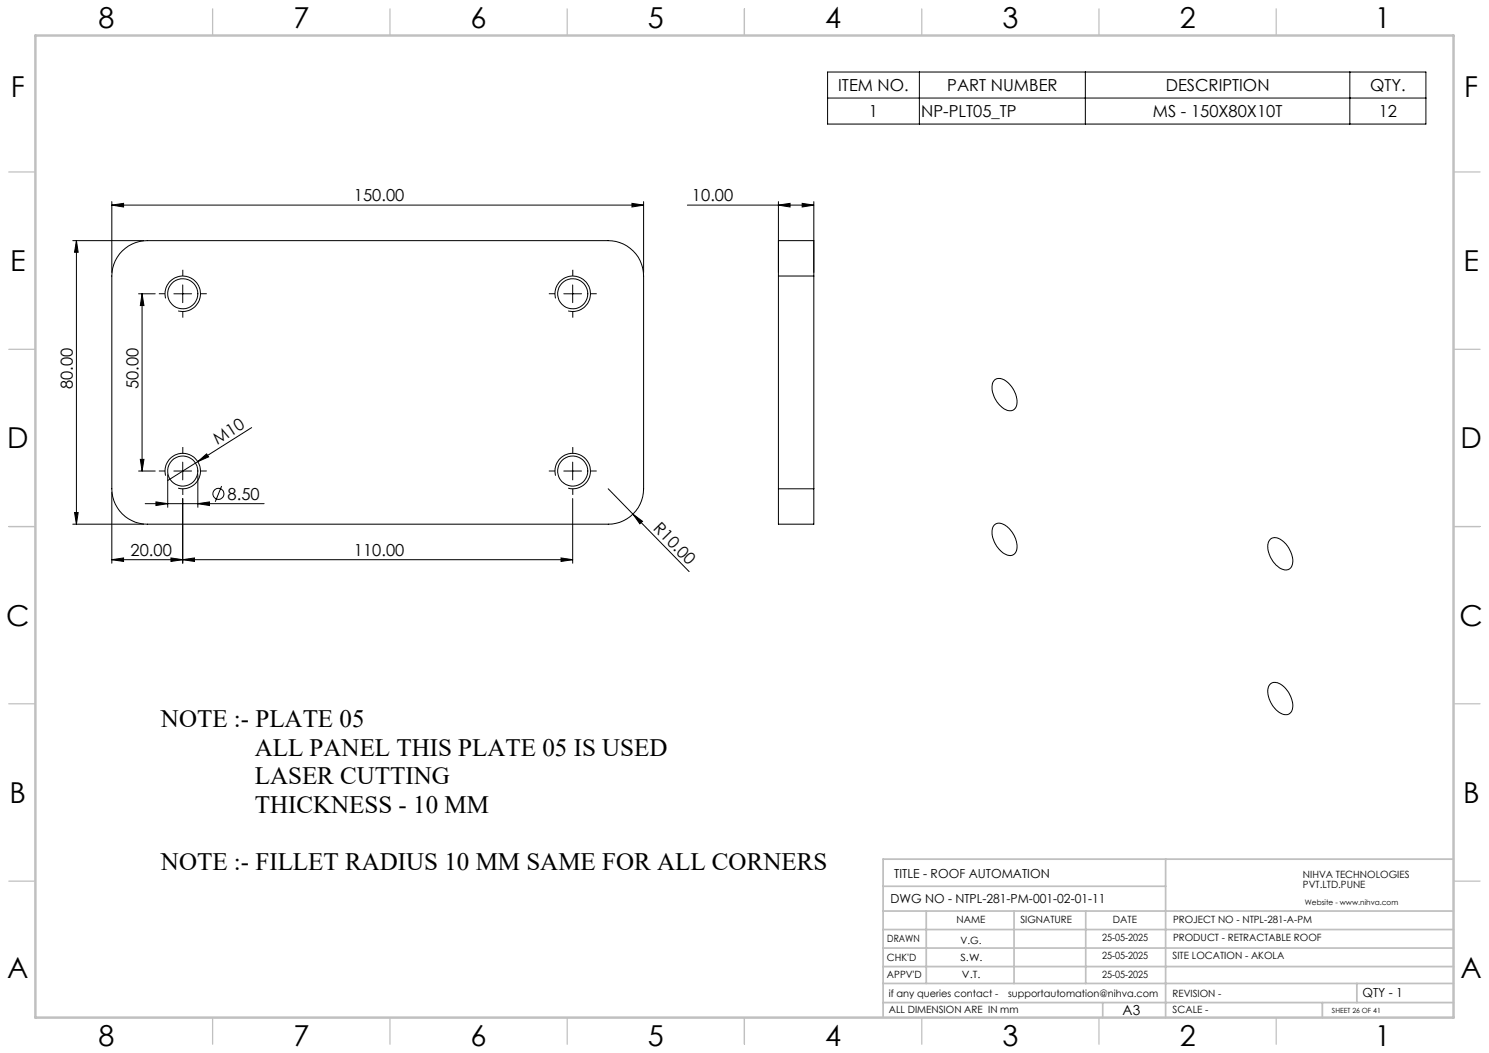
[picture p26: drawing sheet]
<svg xmlns="http://www.w3.org/2000/svg" width="420mm" height="297mm" viewBox="0 0 420 297" stroke-linecap="round" stroke-linejoin="round" font-family="sans-serif">
<defs><g id="words">
<g font-size="8.1">
<text x="27.8" y="8">8</text>
<text x="82.8" y="8">7</text>
<text x="132.8" y="8">6</text>
<text x="182.8" y="8">5</text>
<text x="232.8" y="8">4</text>
<text x="282.8" y="8">3</text>
<text x="332.8" y="8">2</text>
<text x="387.8" y="8">1</text>
<text x="3" y="27.2">F</text>
<text x="413" y="27.2">F</text>
<text x="2.8" y="76.5">E</text>
<text x="412.8" y="76.5">E</text>
<text x="2" y="126.5">D</text>
<text x="412" y="126.5">D</text>
<text x="1.7" y="176.5">C</text>
<text x="411.7" y="176.5">C</text>
<text x="2.7" y="226.5">B</text>
<text x="412.7" y="226.5">B</text>
<text x="2" y="275.7">A</text>
<text x="412" y="275.7">A</text>
<text x="27.8" y="295">8</text>
<text x="82.8" y="295">7</text>
<text x="132.8" y="295">6</text>
<text x="182.8" y="295">5</text>
<text x="232.8" y="295">4</text>
<text x="282.8" y="295">3</text>
<text x="332.8" y="295">2</text>
<text x="387.8" y="295">1</text>
</g>
<g font-size="7.1">
<text x="45.4" y="205.1">NOTE :- PLATE 05</text>
<text x="71.9" y="213.2">ALL PANEL THIS PLATE 05 IS USED</text>
<text x="71.9" y="221.2">LASER CUTTING</text>
<text x="71.9" y="229.3">THICKNESS - 10 MM</text>
<text x="45.4" y="245.4">NOTE :- FILLET RADIUS 10 MM SAME FOR ALL CORNERS</text>
</g>
<g font-size="4.7">
<text x="236.4" y="25.7">ITEM NO.</text>
<text x="267.2" y="25.7">PART NUMBER</text>
<text x="328.8" y="25.7">DESCRIPTION</text>
<text x="386.4" y="25.7">QTY.</text>
<text x="245.1" y="33">1</text>
<text x="259.8" y="33">NP-PLT05_TP</text>
<text x="325.2" y="33">MS - 150X80X10T</text>
<text x="388.9" y="33">12</text>
<text x="99.8" y="56.8">150.00</text>
<text x="195.2" y="56.8">10.00</text>
<text x="20.5" y="109.7" transform="rotate(-90 20.5 109.7)">80.00</text>
<text x="39.1" y="109.7" transform="rotate(-90 39.1 109.7)">50.00</text>
<text x="61.4" y="125.5" transform="rotate(-32 61.4 125.5)">M10</text>
<text x="64.2" y="141">8.50</text>
<text x="184.1" y="149.2" transform="rotate(46 184.1 149.2)">R10.00</text>
<text x="36.9" y="156.8">20.00</text>
<text x="99.8" y="156.8">110.00</text>
</g>
<text font-size="3.9" x="316.7" y="286.4">A3</text>
<g font-size="3.5">
<text x="252.2" y="247.7">TITLE - ROOF AUTOMATION</text>
<text x="251.2" y="254.8">DWG NO - NTPL-281-PM-001-02-01-11</text>
<text x="384.3" y="281.1">QTY - 1</text>
</g>
<g font-size="2.8">
<text x="367.5" y="247.7">NIHVA TECHNOLOGIES</text>
<text x="367.5" y="250.5">PVT.LTD.PUNE</text>
<text x="269.8" y="260.4">NAME</text>
<text x="287.8" y="260.4">SIGNATURE</text>
<text x="313.9" y="260.5">DATE</text>
<text x="330.9" y="260.5">PROJECT NO - NTPL-281-A-PM</text>
<text x="250.3" y="265.7">DRAWN</text>
<text x="270.9" y="266.1">V.G.</text>
<text x="310.9" y="265.5">25-05-2025</text>
<text x="330.9" y="265.5">PRODUCT - RETRACTABLE ROOF</text>
<text x="250.2" y="271.1">CHK'D</text>
<text x="250.2" y="275.8">APPV'D</text>
<text x="270.9" y="271.1">S.W.</text>
<text x="271.3" y="275.8">V.T.</text>
<text x="310.9" y="270.6">25-05-2025</text>
<text x="310.9" y="275.8">25-05-2025</text>
<text x="330.7" y="270.6">SITE LOCATION - AKOLA</text>
<text x="250.7" y="281.1">if any queries contact -</text>
<text x="284.3" y="281.1">supportautomation@nihva.com</text>
<text x="330.7" y="281.1">REVISION -</text>
<text x="250.7" y="285.6">ALL DIMENSION ARE IN mm</text>
<text x="330.7" y="285.6">SCALE -</text>
</g>
<text font-size="2.1" x="368.1" y="255.1">Website - www.nihva.com</text>
<text font-size="2" x="375.7" y="285.6">SHEET 26 OF 41</text>
</g></defs>
<g fill="none" stroke="#000" stroke-width=".28">
<path d="M233.4 20.3h168.8v14.7h-168.8zM233.4 27.7h168.8M259.3 20.3v14.7M306.1 20.3v14.7M380.8 20.3v14.7M31.5 57.9l3.4-.5v1zM31.5 56.9v20M31.5 57.9h150M178.3 57.4l3.2 .5-3.2 .5zM181.5 56.9v20M193.9 57.9h35.7M219.6 57.9l3.2-.5v1z"/>
<path d="M219.6 56.9v20M226.3 57.4l3.3 .5-3.3 .5zM229.6 56.9v20M20.5 67.9h20M21.6 67.9l.4 3.3h-1zM21.6 67.9v79.9M34.5 70.8a10.1 10.1 0 0 1 7.1-2.9h130a10 10 0 0 1 9.9 10v60a10 10 0 0 1-9.9 9.9h-130a10 10 0 0 1-10.1-9.9v-60a10.1 10.1 0 0 1 3-7.1zM219.6 77.9v-10h10v10M219.6 77.9h10M219.6 77.9v60M229.6 77.9v60M39.1 82.9h4.7"/>
<path d="M40.1 82.9l.5 3.3h-1zM40.1 82.9v50M46.7 84.2a5 5 0 0 1 4.4-6.3 5 5 0 0 1 5.4 5.4 5 5 0 0 1-6.3 4.4M49 82.9h5M51.5 80.4v5M156.7 84.2a5 5 0 0 1 4.4-6.3 5 5 0 0 1 5.4 5.4 5 5 0 0 1-6.2 4.4M159 82.9h5M161.5 80.4v5M280.7 107.1a3.7 3.7 0 0 1 4.5 1.7 6.2 6.2 0 0 1 1.3 6.2 2.53 2.53 0 0 1-4-.3 6.7 6.7 0 0 1-2.3-7zM31.5 138.8v20.1M39.1 132.9h4.7M39.6 129.6h1l-.5 3.3z"/>
<path d="M46.7 134.2a5 5 0 0 1 4.4-6.3 5 5 0 0 1 5.4 5.4 5 5 0 0 1-6.3 4.4M47.3 133.9v9.2M49 132.9h5M51.5 130.3v5.1M55.8 130.2l2.5-2.2 .5 .9zM55.8 133.9v9.2M62.5 137.1l-1.8 4.4M71 120.6l-23.7 14.9M156.7 134.2a5 5 0 0 1 4.4-6.3 5 5 0 0 1 5.4 5.4 5 5 0 0 1-6.2 4.4M159 132.9h5M161.5 130.3v5.1M171.6 137.9l6.9 7.1"/>
<path d="M219.6 137.9v9.9h10v-9.9M219.6 137.9h10M20.5 147.8h20M21 144.6h1l-.4 3.2zM31.5 157.9l3.4-.5v1zM31.5 157.9h130M41 142.1h33.5M44 141.6l3.3 .5-3.3 .5zM48.2 157.4l3.3 .5-3.3 .5zM51.5 140.6v18.3M51.5 157.9l3.4-.5v1zM55.8 142.1l3.3-.5v1z"/>
<path d="M158.3 157.4l3.2 .5-3.2 .5zM161.5 140.6v18.3M178.5 145l2.7 2-.7 .7zM178.5 145l15.9 16.2M280.5 148a2.83 2.83 0 0 1 3.8 .8 6.7 6.7 0 0 1 2.3 6.9 2.19 2.19 0 0 1-3.5 .4 7.2 7.2 0 0 1-3-7.4zM358.5 152a3.3 3.3 0 0 1 4 1.3 6.4 6.4 0 0 1 1.7 6.6 2.41 2.41 0 0 1-3.7-.1 6.9 6.9 0 0 1-2.6-7.1zM358.3 192.9a3.1 3.1 0 0 1 4.2 1.2 6.5 6.5 0 0 1 1.7 6.7 2.47 2.47 0 0 1-3.7-.1 6.9 6.9 0 0 1-2.6-7.1z"/>
<circle cx="51.5" cy="82.9" r="4.3"/>
<circle cx="161.5" cy="82.9" r="4.3"/>
<circle cx="51.6" cy="132.9" r="4.3"/>
<circle cx="61.6" cy="139.3" r="1.55"/>
<circle cx="161.6" cy="132.9" r="4.2"/>
</g>
<g fill="none" stroke="#000" stroke-width=".28" stroke-dasharray="15.2 1.3 1.3 1.3" stroke-linecap="butt">
<path d="M51.6 77.8v-1.7M161.6 77.8v-1.7M46.6 82.8h-1.8M51.6 87.8v1.8M56.6 82.8h1.7M156.6 82.8h-1.8M161.6 87.8v1.8M166.6 82.8h1.7M46.6 132.8h-1.8M51.6 127.8v-1.7M51.6 137.8v1.8M56.6 132.8h1.7"/>
<path d="M156.6 132.8h-1.8M161.6 127.8v-1.7M161.6 137.8v1.8M166.6 132.8h1.7"/>
</g>
<g fill="none" stroke="#c0c0c0" stroke-width=".35">
<path d="M60 2.5v7.5M110 2.5v7.5M160 2.5v7.5M210 2.5v7.5M260 2.5v7.5M310 2.5v7.5M360 2.5v7.5M2.5 48.5h7.5M410 48.5h7.5M2.5 98.5h7.5M410 98.5h7.5M2.5 148.5h7.5"/>
<path d="M410 148.5h7.5M2.5 198.5h7.5M410 198.5h7.5M2.5 248.5h7.5M410 248.5h7.5M60 287v7.5M110 287v7.5M160 287v7.5M210 287v7.5M260 287v7.5M310 287v7.5M360 287v7.5"/>
</g>
<g fill="none" stroke="#c0c0c0" stroke-width=".5">
<path d="M249.1 257h160.9M249.1 250h79.7M261.3 257v20.4M286 257v20.4M306.2 257v20.4M328.8 242.3v44.7M410 242.3h-160.9v44.7M249.1 272.6h160.9M249.1 267.4h160.9M249.1 262.2h160.9M249.1 277.4h160.9M382.7 277.4v5.4"/>
<path d="M249.1 282.8h160.9M311 282.8v4.2M373 282.8v4.2"/>
</g>
<path d="M10 10h400v277h-400z" fill="none" stroke="#c0c0c0" stroke-width=".7"/>
<g fill="#000">
<path d="M55.8 130.2l2.5-2.2 .5 .9zM178.5 145l2.7 2-.7 .7z"/>
<path d="M31.5 57.9l3.4-.5v1zM178.3 57.4l3.2 .5-3.2 .5zM31.5 157.9l3.4-.5v1zM48.2 157.4l3.3 .5-3.3 .5z"/>
<path d="M219.6 57.9l3.2-.5v1zM226.3 57.4l3.3 .5-3.3 .5z"/>
<path d="M21.6 67.9l.4 3.3h-1zM21 144.6h1l-.4 3.2z"/>
<path d="M40.1 82.9l.5 3.3h-1zM39.6 129.6h1l-.5 3.3z"/>
<path d="M44 141.6l3.3 .5-3.3 .5zM55.8 142.1l3.3-.5v1zM51.5 157.9l3.4-.5v1zM158.3 157.4l3.2 .5-3.2 .5z"/>
</g>
<use href="#words"/>
</svg>
